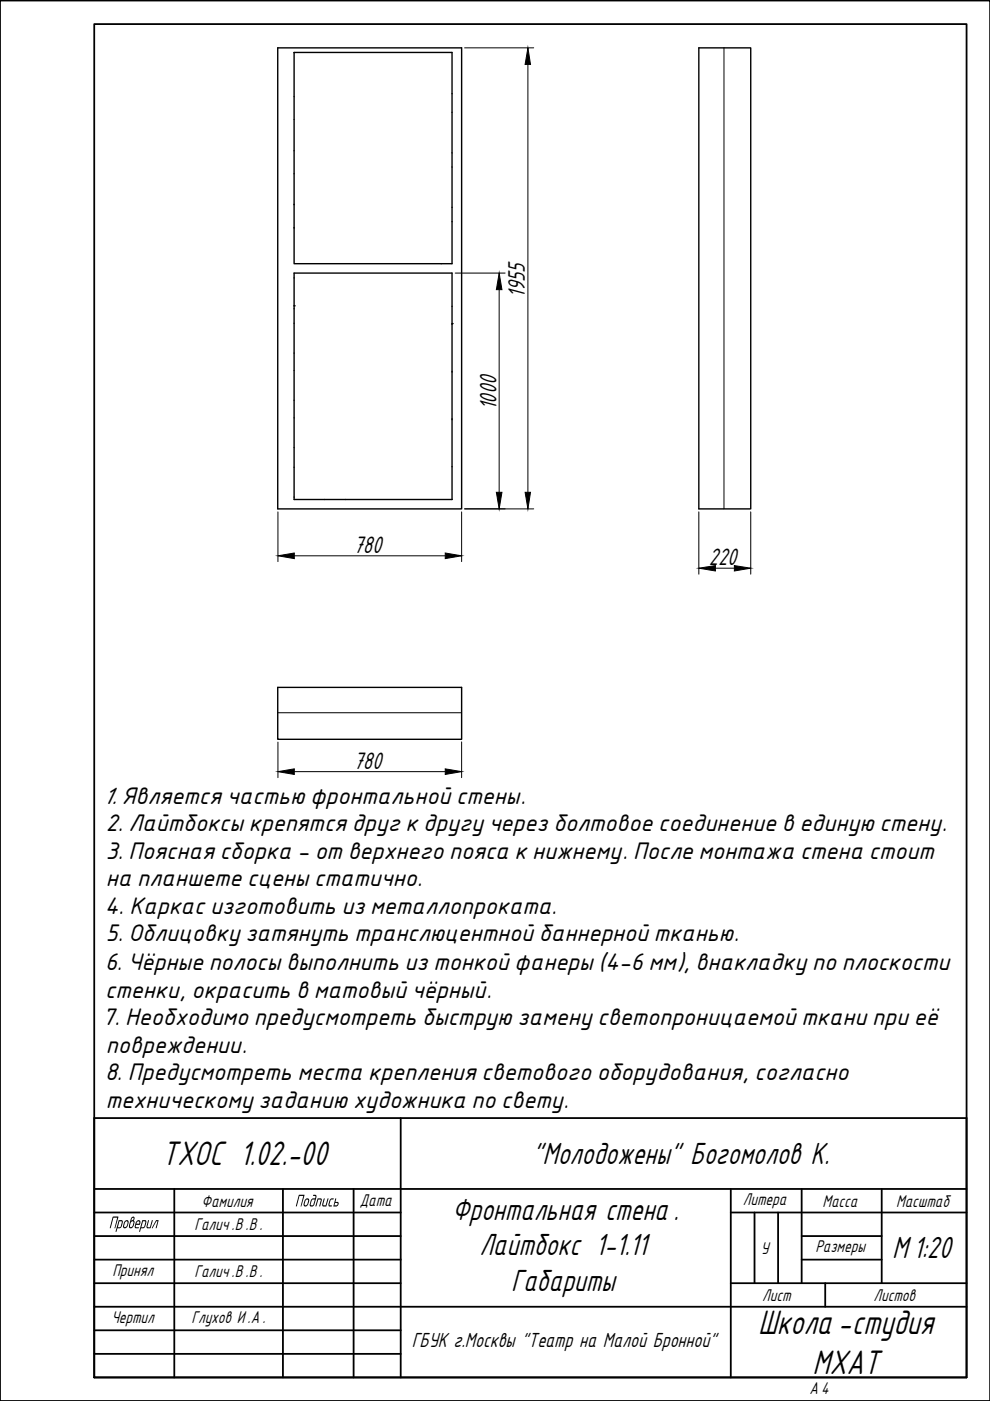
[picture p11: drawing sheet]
<svg xmlns="http://www.w3.org/2000/svg" width="210mm" height="297mm" viewBox="0 0 210 297" stroke-linecap="round" stroke-linejoin="round" font-family="sans-serif">
<defs><g id="words">
<g font-size="8">
<text x="34.3" y="247.1">ТХОС 1.02.-00</text>
<text x="160.7" y="282.9">Школа-студия</text>
<text x="172.3" y="291.2">МХАТ</text>
</g>
<g font-size="7.2">
<text x="112.9" y="246.8">&quot;Молодожены&quot; Богомолов К.</text>
<text x="95.9" y="258.6">Фронтальная стена.</text>
<text x="101.6" y="266.1">Лайтбокс 1-1.11</text>
<text x="189.2" y="266.8">М1:20</text>
<text x="108.4" y="273.6">Габариты</text>
</g>
<g font-size="5.6">
<text x="111.3" y="63.1" transform="rotate(-90 111.3 63.1)">1955</text>
<text x="105.2" y="87" transform="rotate(-90 105.2 87)">1000</text>
<text x="75" y="117.2">780</text>
<text x="150.3" y="119.9">220</text>
<text x="75" y="163">780</text>
</g>
<g font-size="4.9">
<text x="21.8" y="170.4">1. Является частью фронтальной стены.</text>
<text x="22.4" y="176.2">2. Лайтбоксы крепятся друг к другу через болтовое соединение в единую стену.</text>
<text x="22.4" y="182">3. Поясная сборка - от верхнего пояса к нижнему. После монтажа стена стоит</text>
<text x="22.4" y="187.9">на планшете сцены статично.</text>
<text x="22.2" y="193.7">4. Каркас изготовить из металлопроката.</text>
<text x="22.4" y="199.5">5. Облицовку затянуть транслюцентной баннерной тканью.</text>
<text x="22.3" y="205.7">6. Чёрные полосы выполнить из тонкой фанеры (4-6 мм), внакладку по плоскости</text>
<text x="22.3" y="211.6">стенки, окрасить в матовый чёрный.</text>
<text x="21.7" y="217.4">7. Необходимо предусмотреть быструю замену светопроницаемой ткани при её</text>
<text x="22.4" y="223.2">повреждении.</text>
<text x="22.3" y="229.1">8. Предусмотреть места крепления светового оборудования, согласно</text>
<text x="22.4" y="234.9">техническому заданию художника по свету.</text>
</g>
<text font-size="4.8" x="87.3" y="285.6">ГБУК г.Москвы &quot;Театр на Малой Бронной&quot;</text>
<g font-size="4">
<text x="42.8" y="255.8">Фамилия</text>
<text x="62.5" y="255.8">Подпись</text>
<text x="76.3" y="255.6">Дата</text>
<text x="157.5" y="255.4">Литера</text>
<text x="174.4" y="255.8">Масса</text>
<text x="190" y="255.8">Масштаб</text>
<text x="23" y="260.4">Проверил</text>
<text x="41.2" y="260.8">Галич.В .В .</text>
<text x="161.3" y="265.8">У</text>
<text x="172.9" y="265.5">Размеры</text>
<text x="23.8" y="270.5">Принял</text>
<text x="41.2" y="270.8">Галич.В .В .</text>
<text x="161.6" y="275.8">Лист</text>
<text x="185.2" y="275.8">Листов</text>
<text x="23.6" y="280.4">Чертил</text>
<text x="40.6" y="280.4">Глухов И.А.</text>
<text x="171.6" y="295.6">А 4</text>
</g>
</g></defs>
<!-- layer: 0 -->
<path d="M58.9 10.1h39v97.8h-39zM62.4 11.1h33.4v44.8h-33.4zM148.2 10.1h11v97.8h-11zM62.4 64.8v41.1h33.4v-37.3M62.4 64.8h.1M62.4 64.8v-6.9h33.4v10.7M95.8 68.6h.1M58.9 145.7h39v11h-39z" fill="none" stroke="#000" stroke-width=".3"/>
<path d="M153.5 10.1v97.8M58.9 151.1h39" fill="none" stroke="#000" stroke-width=".21"/>
<g fill="none" stroke="#000" stroke-width=".38">
<path d="M0 .1h209.9v296.9h-209.9zM20 5.1h184.9v286.9h-184.9zM20 237.1h184.9v54.9h-184.9zM85 237.1v54.9M20 252.1h184.9M20 257.1h65M37 252.1v39.9M60 252.1v39.9M75 252.1v39.9M154.9 257.1h50M154.9 252.1v39.9M160 257.1v15"/>
<path d="M165 257.1v15M170 252.1v20M186.9 252.1v20M20 262.1h65M20 267.1h65M20 272.1h65M20 277.1h184.9M154.9 272.1h50M170 262.1h16.9M170 267.1h16.9M175 272.1v5M20 282.1h65"/>
<path d="M20 287h65"/>
</g>
<g fill="#000">
<path d="M31.4 258.8l.2-.1-.4 1.3 .2 .2h.4l.4-1.4 .2-.1-.5 1.7h-.7l-.1-.1zM33.1 258.7h.5l-.4 1.6-.2 .1 .4-1.5h-.3l-.7 1.5h-.2zM68.7 254.1h.1v.1l-.3 1.3 .5 .1 .4-1.4 .2-.1-.4 1.7h-.7l-.2-.2zM69.9 254.3l.3-.2h.6l-.1 .2h-.5l-.1 .2-.3 1 .5 .1v.2h-.5l-.2-.2z"/>
<path d="M30.1 258.7h.8l.1 .2v.3l-.3 1-.3 .2h-.5l-.2 .7-.2 .1zM30.3 258.9l-.3 1.3 .6-.2 .2-1z"/>
<path d="M71.1 254.2l.2-.1-.2 .7h.6l.1 .5-.4 .5h-.7zM71 255l-.1 .6h.5l.2-.5z"/>
</g>
<g fill="none" stroke="#000" stroke-width=".21">
<path d="M98.5 10.1h14.7M111.9 13.7v90.7M96.5 57.9h10.6M105.8 61.4v43M58.9 108.5v10.6M62.4 117.8h32M97.9 108.5v10.6M98.5 107.9h14.7M148.2 108.5v13.2M159.2 108.5v13.2M151.7 120.5h4M58.9 157.3v7.6"/>
<path d="M97.9 157.3v7.6M62.4 163.6h32"/>
</g>
<path d="M111.9 10.1l.6 3.6h-1.2zM105.8 57.9l.6 3.5h-1.2zM58.9 117.8l3.5-.6v1.2zM94.4 117.2l3.5 .6-3.5 .6zM105.2 104.4h1.2l-.6 3.5zM111.3 104.4h1.2l-.6 3.5zM148.2 120.5l3.5-.6v1.2zM155.7 119.9l3.5 .6-3.5 .6zM58.9 163.6l3.5-.6v1.2zM94.4 163l3.5 .6-3.5 .6z" fill="#000" stroke="#000" stroke-width=".21"/>
<use href="#words"/>
</svg>
